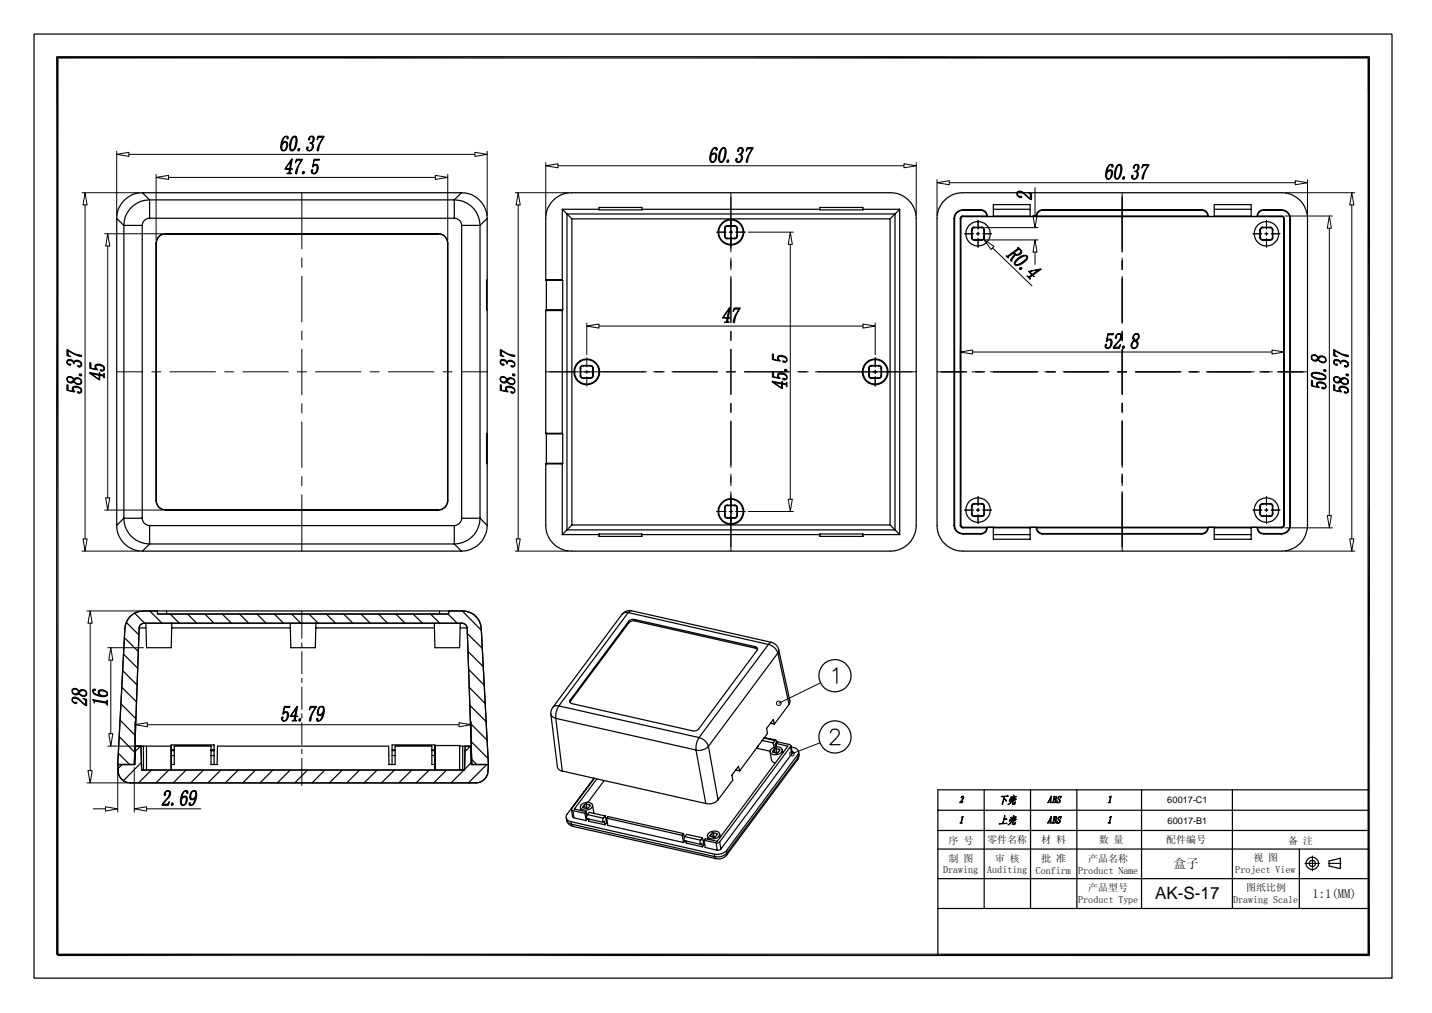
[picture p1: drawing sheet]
<svg xmlns="http://www.w3.org/2000/svg" width="297mm" height="210mm" viewBox="0 0 297 210" stroke-linecap="round" stroke-linejoin="round" font-family="sans-serif">
<defs><g id="words">
<text font-size="3.5" x="239.6" y="186.4">AK-S-17</text>
<g font-size="2.6">
<text x="243.4" y="180">盒子</text>
<text x="272.2" y="186.2">1:1(MM)</text>
</g>
<g font-size="2.1">
<text x="196.7" y="174.9">序 号</text>
<text x="196.7" y="178.6">制 图</text>
<text x="204.8" y="174.8">零件名称</text>
<text x="206.4" y="178.6">审 核</text>
<text x="215.9" y="174.8">材 料</text>
<text x="215.9" y="178.7">批 准</text>
<text x="225.7" y="178.7">产品名称</text>
<text x="227.9" y="174.8">数 量</text>
<text x="241.8" y="174.8">配件编号</text>
<text x="260" y="178.6">视 图</text>
<text x="267.2" y="174.9">备 注</text>
<text x="195.6" y="181.1">Drawing</text>
<text x="204.7" y="181.1">Auditing</text>
<text x="214.8" y="181.2">Confirm</text>
<text x="223.6" y="181.2">Product Name</text>
<text x="225.7" y="184.8">产品型号</text>
<text x="256.2" y="181.1">Project View</text>
<text x="258.5" y="184.7">图纸比例</text>
<text x="223.6" y="187.2">Product Type</text>
<text x="255.7" y="187.2">Drawing Scale</text>
</g>
<g font-size="1.9">
<text x="242.1" y="166.5">60017-C1</text>
<text x="242.1" y="170.8">60017-B1</text>
</g>
</g></defs>
<g fill="#000" stroke="#000" stroke-width=".21">
<path d="M58.8 29.5h.3l-.3 .1-.2 .3-.1-.1z" fill-rule="evenodd"/>
<path d="M58.8 29.5a.59 .59 0 0 1 .7 0 .59 .59 0 0 1 .1 .8 .87 .87 0 0 1-1.1 .9h.3a1.1 1.1 0 0 0 .3-1.7z" fill-rule="evenodd"/>
<path d="M58.8 28.5l.6-.3 .3 .1h-.3a1.55 1.55 0 0 0-.9 1.7 .85 .85 0 0 0 .3 1.2h-.3l-.3-.6 .2-1.2z" fill-rule="evenodd"/>
<path d="M59.4 28.3l.3 .1 .1 .3h-.3l.1-.3z" fill-rule="evenodd"/>
<path d="M60.5 33h.1l-1.4 2h1.5l-.4 .1-.2 .6 .3 .3h-.9v-.1l.4-.1 .1-.7-.9-.1z" fill-rule="evenodd"/>
<path d="M60.6 33l-.3 2h-1.1h.9l.2-1.6z" fill-rule="evenodd"/>
<path d="M60.6 28.5l.5-.3 .3 .1-.6 .2-.4 1.3a1.35 1.35 0 0 0 .2 1.3h.3a.56 .56 0 0 1-.7 .1 .56 .56 0 0 1-.1-.7v-.9z" fill-rule="evenodd"/>
<path d="M61.1 28.4h.4l.1 1-.5 1.6-.5 .1a2.06 2.06 0 0 0 .8-1.8v-.7z" fill-rule="evenodd"/>
<path d="M62.5 33.2h.1l-.8 1.5-.3 1.3a.36 .36 0 0 1-.2-.2 .36 .36 0 0 1 .1-.4z" fill-rule="evenodd"/>
<path d="M61.5 33l1.2 .1-1.1 .2-.4 .4z" fill-rule="evenodd"/>
<path d="M63.7 30.6l.1-.2 .1 .1v.3a.24 .24 0 0 0 0 .3 .24 .24 0 0 0 .2 .1h.4a.54 .54 0 0 1-.7 0 .54 .54 0 0 1-.1-.6z" fill-rule="evenodd"/>
<path d="M64.3 28.3h.3a.36 .36 0 0 0-.3 .6l-.1 .1a.17 .17 0 0 1-.2 0 .17 .17 0 0 1 0-.3z" fill-rule="evenodd"/>
<path d="M64.4 28.3a.65 .65 0 0 1 .8 .3 .65 .65 0 0 1-.3 .9l-.3 .1a.92 .92 0 0 1-.1 1.6h-.4a.89 .89 0 0 0 .5-1.4l-.3-.1v-.1a.74 .74 0 0 0 .6-.5 .74 .74 0 0 0-.2-.8z" fill-rule="evenodd"/>
<path d="M64.6 35.3l.1-.1a.31 .31 0 0 1 .2 .2 .31 .31 0 0 1-.2 .3l.4 .2-.5-.1z" fill-rule="evenodd"/>
<path d="M65.1 34.2h.3l-.4 .3-.1-.1z" fill-rule="evenodd"/>
<path d="M65.1 34.2a.58 .58 0 0 1 .8 0 .58 .58 0 0 1 .1 .8 .88 .88 0 0 1-1.2 .9h.3a1.14 1.14 0 0 0 .4-1.7z" fill-rule="evenodd"/>
<path d="M65.1 33h1.2l-.1 .2h-1l-.2 1.3-.2 .1z" fill-rule="evenodd"/>
<path d="M66.9 28.6l.2-.2-.7 1.3-.3 1.2a.25 .25 0 0 1 0 .3 .25 .25 0 0 1-.3 0l.2-1z" fill-rule="evenodd"/>
<path d="M65.9 28.2h1.3v.2l-1 .1-.4 .5z" fill-rule="evenodd"/>
<path d="M147.6 32l.5-.1-.3 .1-.2 .3z" fill-rule="evenodd"/>
<path d="M147.7 31.9a.59 .59 0 0 1 .8-.1 .59 .59 0 0 1 .1 .8 .87 .87 0 0 1-1.2 1h.4a1.17 1.17 0 0 0 .5-1.6z" fill-rule="evenodd"/>
<path d="M147.7 31l.4-.4h.3l.3 .1h-.5l-.3 .2-.4 1.1 .1 .3a.9 .9 0 0 0 .2 1.3h-.4l-.2-.6 .2-1.3z" fill-rule="evenodd"/>
<path d="M148.4 30.7h.3l.1 .4h-.3v-.4z" fill-rule="evenodd"/>
<path d="M149.6 30.9l.5-.3 .3 .1-.6 .2-.5 1.4a1.09 1.09 0 0 0 .3 1.2l.3 .1a.53 .53 0 0 1-.7-.1 .53 .53 0 0 1-.2-.6l.1-1.1z" fill-rule="evenodd"/>
<path d="M150.1 30.7h.3l.1 .2 .1 1.1-.4 1.2-.2 .3h-.4a2.06 2.06 0 0 0 .8-1.8v-.7z" fill-rule="evenodd"/>
<path d="M152.6 32.9l.2-.1 .1 .1v.3a.23 .23 0 0 0-.1 .3 .23 .23 0 0 0 .3 .1h.4a.54 .54 0 0 1-.7 0 .54 .54 0 0 1-.2-.7z" fill-rule="evenodd"/>
<path d="M153.2 30.8l.3-.1a.44 .44 0 0 0-.3 .6v.1a.17 .17 0 0 1-.2-.1 .17 .17 0 0 1 0-.2z" fill-rule="evenodd"/>
<path d="M153.4 30.6a.65 .65 0 0 1 .8 .4 .65 .65 0 0 1-.3 .8l-.3 .2a.92 .92 0 0 1-.1 1.6h-.4a.82 .82 0 0 0 .6-.7 .82 .82 0 0 0-.3-.8l-.2-.1a.69 .69 0 0 0 .7-.6 .69 .69 0 0 0-.3-.7z" fill-rule="evenodd"/>
<path d="M155.9 30.9l.2-.1-.7 1.3-.3 1.2a.25 .25 0 0 1 0 .3 .25 .25 0 0 1-.3 0l.3-1.3z" fill-rule="evenodd"/>
<path d="M154.9 30.6h1.3v.1l-1 .2-.4 .5z" fill-rule="evenodd"/>
<path d="M213.2 39.9l.7 .2v1.3h-.2l-.1-1.2z" fill-rule="evenodd"/>
<path d="M229.7 35.6l.1-.2h.4l-.5 .3z" fill-rule="evenodd"/>
<path d="M229.9 35.3a.58 .58 0 0 1 .7 .1 .58 .58 0 0 1 .1 .7 .92 .92 0 0 1-1.2 1l.4-.1a1.15 1.15 0 0 0 .4-1.6h-.5z" fill-rule="evenodd"/>
<path d="M229.9 34.3l.4-.2 .5 .1h-.3a1.55 1.55 0 0 0-.9 1.6 .88 .88 0 0 0 .3 1.2l-.4 .1-.2-.7 .1-1.2z" fill-rule="evenodd"/>
<path d="M230.5 34.2h.3a.24 .24 0 0 1 .1 .3 .24 .24 0 0 1-.3 .1v-.4z" fill-rule="evenodd"/>
<path d="M231.7 34.3l.3-.2 .5 .1h-.4l-.2 .2-.5 1.3a1.22 1.22 0 0 0 .3 1.3h.3a.64 .64 0 0 1-.8-.1 .64 .64 0 0 1-.1-.8l.2-1.2z" fill-rule="evenodd"/>
<path d="M232.1 34.2l.5 .1 .1 1.3-.5 1.2-.2 .2h-.3l.4-.5 .3-1.2a.99 .99 0 0 0-.3-1.1z" fill-rule="evenodd"/>
<path d="M233 36.7a.23 .23 0 0 1 .3 .1 .23 .23 0 0 1-.2 .3 .23 .23 0 0 1-.3-.2z" fill-rule="evenodd"/>
<path d="M234.8 36.3l.2 .1-.1 .3a.21 .21 0 0 0 0 .3 .21 .21 0 0 0 .3 0h.4a.54 .54 0 0 1-.7 .1 .54 .54 0 0 1-.1-.8z" fill-rule="evenodd"/>
<path d="M235.4 34.2h.3l-.4 .2v.5a.3 .3 0 0 1-.3-.3 .3 .3 0 0 1 .2-.3z" fill-rule="evenodd"/>
<path d="M235.5 34.2a.64 .64 0 0 1 .8 .3 .64 .64 0 0 1-.3 .8l-.3 .2a.9 .9 0 0 1-.1 1.5h-.4a.89 .89 0 0 0 .4-1.4h-.3a.78 .78 0 0 0 .7-.6 .78 .78 0 0 0-.3-.8z" fill-rule="evenodd"/>
<path d="M238.1 34.3h.1l-.8 1.5-.3 1.3a.34 .34 0 0 1-.3-.3 .34 .34 0 0 1 .2-.3z" fill-rule="evenodd"/>
<path d="M237 34.1h1.3v.1l-1.1 .2-.4 .4z" fill-rule="evenodd"/>
<path d="M210.4 52.7l.2 .1-.8 1.1 .1 .2-.1 .1-.3-.3z" fill-rule="evenodd"/>
<path d="M211 39.8a1.56 1.56 0 0 1 2 .8l.7 .8-1.2-1.1a.99 .99 0 0 0-1.5-.2v.4z" fill-rule="evenodd"/>
<path d="M211 40.2a.62 .62 0 0 0 .9 .5 .25 .25 0 0 1-.2 .3 .25 .25 0 0 1-.3-.1l-.4-.3z" fill-rule="evenodd"/>
<path d="M208.7 53l.3 .1 2.1-1.5v-.2l.5 .4-.3-.1-1 .7 .5 .5-.6-.5-1 .8-.1 .3-.4-.4z" fill-rule="evenodd"/>
<path d="M211.1 51.3h.1l.5 .5a.7 .7 0 0 1 0 .9 .7 .7 0 0 1-.8 .2l-.6-.5 .2 .2a.69 .69 0 0 0 .9 0 .69 .69 0 0 0 .2-.8z" fill-rule="evenodd"/>
<path d="M211 53.6l.7-.4a1.02 1.02 0 0 1 1.4 0l-.2-.1a2.59 2.59 0 0 0-2.3 1.7l.3 .2a.57 .57 0 0 1-.6-.5 .57 .57 0 0 1 .4-.6z" fill-rule="evenodd"/>
<path d="M210.6 54.8h.7l1-.7a.93 .93 0 0 0 .6-1l.2 .2v.3l-.8 .9-1.2 .5z" fill-rule="evenodd"/>
<path d="M213.3 56.3l2.5-.6 .1 .1-2.4 .5 1 1-.3-.2-.6 .5v.3l-.6-.7 .4 .2 .6-.5z" fill-rule="evenodd"/>
<path d="M213.5 56.3l.6 .6 1.3-1 .5-.1-1.7 1.3z" fill-rule="evenodd"/>
<path d="M13.9 79.7l.2 .1v1.1l1.3 .2 .1 .2-1.6-.4z" fill-rule="evenodd"/>
<path d="M13.9 78.4l.1-.1v.3a.66 .66 0 0 0 .7 .6 .66 .66 0 0 0 .6-.7v.1a.89 .89 0 0 1 1.2-.2 .89 .89 0 0 1 .3 1.1v-.4a.74 .74 0 0 0-.6-.6 .74 .74 0 0 0-.8 .5v.2l-.1-.1a.84 .84 0 0 1-1 .2 .84 .84 0 0 1-.4-.9z" fill-rule="evenodd"/>
<path d="M14 74.7a.85 .85 0 0 1 1.3 .4 .89 .89 0 0 1 1.5 .1v.4a.82 .82 0 0 0-.7-.7 .82 .82 0 0 0-.8 .5 .72 .72 0 0 0-.6-.6 .72 .72 0 0 0-.7 .3l-.1 .2z" fill-rule="evenodd"/>
<path d="M13.9 72.5l.2 .1 .1 1 .4 .3-.7-.2z" fill-rule="evenodd"/>
<path d="M14 75.1a.44 .44 0 0 0 .6 .4l.1 .1-.1 .1-.5-.1-.2-.3z" fill-rule="evenodd"/>
<path d="M14 78.2a.77 .77 0 0 1 1.2 .5 .69 .69 0 0 0-.6-.5 .69 .69 0 0 0-.6 .4z" fill-rule="evenodd"/>
<path d="M14.1 72.6l1.6 .8 1.2 .3a.17 .17 0 0 1 0 .2 .17 .17 0 0 1-.2 0l-1.3-.5-1.3-.7z" fill-rule="evenodd"/>
<path d="M15.4 79a.83 .83 0 0 0 1.4 .2v.3a.88 .88 0 0 1-1.4-.5z" fill-rule="evenodd"/>
<path d="M16.1 75.8h.2a.27 .27 0 0 0 .4 .1 .27 .27 0 0 0 .1-.3v-.4a.51 .51 0 0 1 0 .7 .51 .51 0 0 1-.7 0z" fill-rule="evenodd"/>
<path d="M18.6 77.2l2 1.4v-1.4l.1 .4 .6 .1 .3-.3v1l-.2-.4-.7-.2-.1 1-2-1.4z" fill-rule="evenodd"/>
<path d="M18.6 77.2l2 .4v1v-.8l-1.6-.3z" fill-rule="evenodd"/>
<path d="M18.6 75.2l.3 .1v1l1.2 .2 .1 .2-1.6-.3z" fill-rule="evenodd"/>
<path d="M19.7 75.7a1.22 1.22 0 0 1 2 .8l-.1 .2-.1-.3a1.11 1.11 0 0 0-1.7-.4v.4z" fill-rule="evenodd"/>
<path d="M19.8 76l.3 .6-.3-.2z" fill-rule="evenodd"/>
<path d="M20.8 76.7h.6l.1-.3 .1 .3-.6 .3-.2-.1z" fill-rule="evenodd"/>
<path d="M103.8 78.3v.3a.64 .64 0 0 0 .7 .6 .64 .64 0 0 0 .6-.7v.1a.92 .92 0 0 1 1.2-.2 .92 .92 0 0 1 .4 1.1v-.4a.76 .76 0 0 0-.7-.6 .76 .76 0 0 0-.8 .5v.2l-.1-.1a.81 .81 0 0 1-1 .2 .81 .81 0 0 1-.3-1z" fill-rule="evenodd"/>
<path d="M103.8 74.7a.88 .88 0 0 1 1.3 .4 .89 .89 0 0 1 1.6 .1v.4a.88 .88 0 0 0-1.5-.4v.2h-.1a.71 .71 0 0 0-.5-.6 .71 .71 0 0 0-.8 .2v.3l-.1-.4z" fill-rule="evenodd"/>
<path d="M103.8 79.7l.2 .1v1.1l1.2 .2 .2 .2-1.6-.4z" fill-rule="evenodd"/>
<path d="M103.8 72.5l.2 .1v.9l.5 .4-.7-.2z" fill-rule="evenodd"/>
<path d="M103.8 78.2a.81 .81 0 0 1 1.3 .5 .69 .69 0 0 0-.6-.5 .69 .69 0 0 0-.7 .4z" fill-rule="evenodd"/>
<path d="M103.8 75.1a.44 .44 0 0 0 .7 .4l.1 .1a.45 .45 0 0 1-.8-.3z" fill-rule="evenodd"/>
<path d="M104 72.6l1.4 .8 1.4 .3a.28 .28 0 0 1-.2 .3 .28 .28 0 0 1-.3-.1l-1.6-.8-.7-.4z" fill-rule="evenodd"/>
<path d="M105.2 79a.87 .87 0 0 0 1.5 .2v.3a.91 .91 0 0 1-1.5-.5z" fill-rule="evenodd"/>
<path d="M106 75.8h.2a.26 .26 0 0 0 .4 .1 .26 .26 0 0 0 .1-.3v-.4a.52 .52 0 0 1 0 .7 .52 .52 0 0 1-.7 0z" fill-rule="evenodd"/>
<path d="M106.3 77.5a.26 .26 0 0 1 .4 0 .26 .26 0 0 1 .1 .3 .26 .26 0 0 1-.3 .1l-.2-.1z" fill-rule="evenodd"/>
<path d="M151.3 63.8h.1l-1.4 2h1.5l-.1 .1h-.4v.8l.2 .1h-.9l.4-.2 .1-.7h-.9z" fill-rule="evenodd"/>
<path d="M151.4 63.8l-.3 2h-1.1h.8l.3-1.6z" fill-rule="evenodd"/>
<path d="M153.3 64.1l.2-.1-.7 1.1-.5 1.7a.25 .25 0 0 1-.3-.1 .25 .25 0 0 1 .1-.3l.3-.8z" fill-rule="evenodd"/>
<path d="M152.3 63.8h1.2l-.2 .3h-.9l-.4 .5z" fill-rule="evenodd"/>
<path d="M160.1 79l2.1 1.4v-1.4h.1v.4l.6 .1 .3-.3v1h-.1v-.4l-.8-.1-.1 .9-2.1-1.4z" fill-rule="evenodd"/>
<path d="M160.1 79l2.1 .4v1v-.8l-1.6-.3z" fill-rule="evenodd"/>
<path d="M160.2 77l.2 .1v1l1.3 .2 .1 .2-1.6-.4z" fill-rule="evenodd"/>
<path d="M160.2 73.4h.2v1.1l1.3 .2 .1 .2-1.6-.4z" fill-rule="evenodd"/>
<path d="M161.5 77.4l.6-.1a.94 .94 0 0 1 1 1.2v-.3a1.15 1.15 0 0 0-1.6-.4l-.1 .4-.1-.6z" fill-rule="evenodd"/>
<path d="M161.3 73.9a1.21 1.21 0 0 1 1.9 .9l-.1 .1v-.3a1.07 1.07 0 0 0-1.6-.4l-.1 .3z" fill-rule="evenodd"/>
<path d="M161.5 77.8l.1 .6-.2-.2z" fill-rule="evenodd"/>
<path d="M161.5 74.2l.1 .6-.2-.3z" fill-rule="evenodd"/>
<path d="M162.3 78.5h.4a.28 .28 0 0 0 .4 0 .28 .28 0 0 0 0-.3v.3l-.2 .2h-.4z" fill-rule="evenodd"/>
<path d="M162.3 74.8h.3a.29 .29 0 0 0 .4 .1 .29 .29 0 0 0 .1-.3v.3l-.3 .2-.5-.1z" fill-rule="evenodd"/>
<path d="M229.3 71.4a.29 .29 0 0 1 .2 .2 .29 .29 0 0 1-.1 .3l.3 .2-.4-.1z" fill-rule="evenodd"/>
<path d="M229.7 70.4h.4l-.4 .3z" fill-rule="evenodd"/>
<path d="M229.8 70.4a.59 .59 0 0 1 .7 0 .59 .59 0 0 1 .1 .8 .88 .88 0 0 1-1.2 .9h.3a1.11 1.11 0 0 0 .4-1.7z" fill-rule="evenodd"/>
<path d="M229.8 69.2h1.2l-.1 .2h-1.1l-.2 1.4h-.2z" fill-rule="evenodd"/>
<path d="M231.5 69.4l.6-.2-.4 .2-.1 .6-.2 .2-.1-.3z" fill-rule="evenodd"/>
<path d="M231.8 69.2a.62 .62 0 0 1 .8 .2 .62 .62 0 0 1-.1 .8l-1.6 1.8 1-1.2a1.1 1.1 0 0 0 .2-1.6z" fill-rule="evenodd"/>
<path d="M230.9 72l1.1-.1 .4-.4-.2 .7h-1.3z" fill-rule="evenodd"/>
<path d="M234.8 71l.5-.3a.79 .79 0 0 0-.5 .7 .79 .79 0 0 0 .4 .7h-.3a.75 .75 0 0 1-.1-1.1z" fill-rule="evenodd"/>
<path d="M235.2 69.3l.3-.1h.6h-.4a.66 .66 0 0 0-.6 .7 .66 .66 0 0 0 .7 .7h-.1a.88 .88 0 0 1 .2 1.1 .88 .88 0 0 1-1 .4h.3a.72 .72 0 0 0 .6-.7 .72 .72 0 0 0-.7-.7l.1-.1a.83 .83 0 0 1 0-1.3z" fill-rule="evenodd"/>
<path d="M235.7 69.2h.4a.74 .74 0 0 1 .2 .8 .74 .74 0 0 1-.7 .5 .69 .69 0 0 0 .5-.6 .69 .69 0 0 0-.4-.7z" fill-rule="evenodd"/>
<path d="M272.1 77.4v.3l.2 .3 1.5 .5a.99 .99 0 0 0 1.1-.3v-.3a.58 .58 0 0 1 0 .7 .58 .58 0 0 1-.7 .1l-1.3-.2a.91 .91 0 0 1-.9-1z" fill-rule="evenodd"/>
<path d="M272 73.8l.1 .3a.64 .64 0 0 0 .6 .6 .64 .64 0 0 0 .6-.7l.1 .1a.92 .92 0 0 1 1.1-.2 .92 .92 0 0 1 .4 1.1v-.4a.75 .75 0 0 0-.7-.6 .75 .75 0 0 0-.7 .7l-.1-.1a.82 .82 0 0 1-1.1 .2 .82 .82 0 0 1-.3-1z" fill-rule="evenodd"/>
<path d="M272 78.9h.2v1.1l1.3 .2 .1 .2-1.6-.4z" fill-rule="evenodd"/>
<path d="M272.1 73.6a.83 .83 0 0 1 1.2 .6 .82 .82 0 0 0-1.2-.3v.2z" fill-rule="evenodd"/>
<path d="M272.1 77.3l.4-.1 1.5 .1 .7 .4 .2 .2v.3l-.5-.5-1.2-.3a.99 .99 0 0 0-1.1 .3z" fill-rule="evenodd"/>
<path d="M273.2 79.2h.5a1.03 1.03 0 0 1 1.2 1.2v-.4a1.15 1.15 0 0 0-1.6-.4l-.1 .4-.2-.5z" fill-rule="evenodd"/>
<path d="M273.5 74.5a.92 .92 0 0 0 1.4 .3v-.2v.4a.88 .88 0 0 1-1.4-.5z" fill-rule="evenodd"/>
<path d="M276.6 79.7l.3 .1v1.1l1.2 .2 .1 .2-1.6-.4z" fill-rule="evenodd"/>
<path d="M276.6 78.4l.1-.1v.3a.66 .66 0 0 0 .7 .6 .66 .66 0 0 0 .6-.7v.1a.89 .89 0 0 1 1.2-.2 .89 .89 0 0 1 .4 1.1v-.4a.74 .74 0 0 0-.7-.6 .74 .74 0 0 0-.8 .5v.2l-.1-.1a.84 .84 0 0 1-1 .2 .84 .84 0 0 1-.4-.9z" fill-rule="evenodd"/>
<path d="M276.7 74.7a.85 .85 0 0 1 1.3 .4 .89 .89 0 0 1 1.6 .1v.4a.82 .82 0 0 0-.8-.7 .82 .82 0 0 0-.8 .5 .72 .72 0 0 0-.5-.6 .72 .72 0 0 0-.8 .3l-.1 .2z" fill-rule="evenodd"/>
<path d="M276.6 72.5l.2 .1 .1 1 .5 .3-.8-.2z" fill-rule="evenodd"/>
<path d="M276.7 75.1a.44 .44 0 0 0 .6 .4l.1 .1-.1 .1-.4-.1-.3-.3z" fill-rule="evenodd"/>
<path d="M276.7 78.2a.77 .77 0 0 1 1.3 .5 .69 .69 0 0 0-.7-.5 .69 .69 0 0 0-.6 .4z" fill-rule="evenodd"/>
<path d="M276.8 72.6l1.6 .8 1.2 .3a.24 .24 0 0 1-.1 .3 .24 .24 0 0 1-.3-.1l-1.6-.8-.7-.4z" fill-rule="evenodd"/>
<path d="M278.1 79a.83 .83 0 0 0 1.5 .2v.3a.87 .87 0 0 1-1.5-.5z" fill-rule="evenodd"/>
<path d="M278.9 75.8h.2a.27 .27 0 0 0 .3 .1 .27 .27 0 0 0 .2-.3v-.4a.51 .51 0 0 1 0 .7 .51 .51 0 0 1-.8 0z" fill-rule="evenodd"/>
<path d="M15 80.3a1.17 1.17 0 0 1 1.2-.1 1.17 1.17 0 0 1 .7 1l-.1 .1v-.3a1.15 1.15 0 0 0-1.7-.4v.3z" fill-rule="evenodd"/>
<path d="M15.1 80.6l.3 .5h-.1l-.2-.2z" fill-rule="evenodd"/>
<path d="M16.1 81.2h.2a.29 .29 0 0 0 .4 .1 .29 .29 0 0 0 .1-.3v.3l-.3 .2-.4-.1z" fill-rule="evenodd"/>
<path d="M104.9 80.3a1.2 1.2 0 0 1 1.9 .8l-.1 .2v-.3a1.12 1.12 0 0 0-1.7-.4l-.1 .3z" fill-rule="evenodd"/>
<path d="M105 80.6l.2 .5-.3-.2z" fill-rule="evenodd"/>
<path d="M105.9 81.2l.6 .2 .2-.4v.3l-.3 .2-.4-.1z" fill-rule="evenodd"/>
<path d="M273.2 79.7l.2 .5-.2-.2z" fill-rule="evenodd"/>
<path d="M274.2 80.3l.6 .1 .1-.4v.5l-.4 .1a.23 .23 0 0 1-.3 0 .23 .23 0 0 1 0-.3z" fill-rule="evenodd"/>
<path d="M277.7 80.3a1.17 1.17 0 0 1 1.3-.1 1.17 1.17 0 0 1 .6 1v.1v-.3a1.15 1.15 0 0 0-1.7-.4l-.1 .3z" fill-rule="evenodd"/>
<path d="M277.9 80.6l.2 .5h-.1l-.2-.2z" fill-rule="evenodd"/>
<path d="M278.8 81.2h.3a.29 .29 0 0 0 .3 .1 .29 .29 0 0 0 .2-.3v.3l-.3 .2-.5-.1z" fill-rule="evenodd"/>
<path d="M15.1 144.6a1.59 1.59 0 0 1 1.8 .8l.8 .7v.2l-1.2-1.1a.99 .99 0 0 0-1.5-.2v.4l-.1-.6z" fill-rule="evenodd"/>
<path d="M15 143v.2a.66 .66 0 0 0 .7 .6 .66 .66 0 0 0 .6-.6h.1a.9 .9 0 0 1 1.1-.1 .9 .9 0 0 1 .4 1v-.3a.75 .75 0 0 0-.8-.6 .75 .75 0 0 0-.7 .7v-.1a.82 .82 0 0 1-1.1 .1 .82 .82 0 0 1-.3-.9z" fill-rule="evenodd"/>
<path d="M15 145.1l.2 .4 .3 .1a.21 .21 0 0 1 .3-.1 .21 .21 0 0 1 .1 .3l-.6-.1-.3-.3z" fill-rule="evenodd"/>
<path d="M15.1 142.8a.79 .79 0 0 1 1.2 .5 .75 .75 0 0 0-1.3-.1z" fill-rule="evenodd"/>
<path d="M16.4 143.7l.1 .1a.79 .79 0 0 0 1.4 0v.3a.88 .88 0 0 1-1.5-.4z" fill-rule="evenodd"/>
<path d="M17.2 144.8l.8 .2v1.3h-.3v-1.2z" fill-rule="evenodd"/>
<path d="M19.2 145l2.8 .5 .3-.3v1l-.3-.5-2.2-.3h-.2v.3z" fill-rule="evenodd"/>
<path d="M19.3 143v.2a1.43 1.43 0 0 0 1.6 .9 1.01 1.01 0 0 0 1.3-.3v.4a2.64 2.64 0 0 1-2.8-.4l-.2-.5z" fill-rule="evenodd"/>
<path d="M19.3 143a.25 .25 0 0 1 .3-.2 .25 .25 0 0 1 .2 .3h-.4l-.1 .1z" fill-rule="evenodd"/>
<path d="M20.4 143.2a1.23 1.23 0 0 1 1.9 .8l-.1 .2v-.4a1.2 1.2 0 0 0-1.7-.3v.4l-.1-.3z" fill-rule="evenodd"/>
<path d="M20.5 143.5l.3 .6-.3-.2z" fill-rule="evenodd"/>
<path d="M58.5 148.7v-.1a.31 .31 0 0 1 .2 .3 .31 .31 0 0 1-.1 .3l.1 .1 .3 .1-.5-.1z" fill-rule="evenodd"/>
<path d="M58.9 147.7h.4l-.5 .2z" fill-rule="evenodd"/>
<path d="M59 147.7a.62 .62 0 0 1 .8 0 .62 .62 0 0 1 0 .8 .85 .85 0 0 1-1.2 .9h.4a1.34 1.34 0 0 0 .5-1.7z" fill-rule="evenodd"/>
<path d="M59 146.4h1.1v.3h-1.1l-.2 1.4-.2-.1z" fill-rule="evenodd"/>
<path d="M61.6 146.4h.1l-1.4 2.1h1.5h-.5l-.1 .8h.3v.2h-.9l.4-.2 .1-.8h-1z" fill-rule="evenodd"/>
<path d="M61.7 146.4l-.3 2.1h-1.1h.8l.3-1.7z" fill-rule="evenodd"/>
<path d="M65.3 146.8l.3-.2-1 1.8-.1 .7a.23 .23 0 0 1 0 .3 .23 .23 0 0 1-.3 0l.2-1z" fill-rule="evenodd"/>
<path d="M64.3 146.4h1.3v.2l-1 .1-.5 .5z" fill-rule="evenodd"/>
<path d="M65.7 149h.2v.3l.2 .1-.4-.1z" fill-rule="evenodd"/>
<path d="M66.1 146.7l.4-.3 .5 .1h-.3a1.01 1.01 0 0 0-.4 1.7h-.4a1.52 1.52 0 0 1 .2-1.5z" fill-rule="evenodd"/>
<path d="M65.9 148.2l.6-.1 .5-.3a.69 .69 0 0 1-1.1 .4z" fill-rule="evenodd"/>
<path d="M66.7 146.5h.3l.3 .5-.1 .9-.2 .6a1.01 1.01 0 0 1-1.2 .9h.3a1.78 1.78 0 0 0 .8-1.7h.1a.79 .79 0 0 0-.3-1.2z" fill-rule="evenodd"/>
<path d="M34.4 164.1l.4-.1-.4 .2-.1 .3a.2 .2 0 0 1 .1 .3 .2 .2 0 0 1-.3 0v-.4z" fill-rule="evenodd"/>
<path d="M34.5 164a.66 .66 0 0 1 .9 .2 .66 .66 0 0 1-.2 .9l-1.4 1.6h-.2l1.1-1.3a.99 .99 0 0 0 .2-1.4z" fill-rule="evenodd"/>
<path d="M33.6 166.7h1.2l.3-.5-.2 .8h-1.3z" fill-rule="evenodd"/>
<path d="M35.6 166.5h.3a.26 .26 0 0 1 0 .4 .26 .26 0 0 1-.3 0z" fill-rule="evenodd"/>
<path d="M37.9 165.2h.4l-.5 .4-.1-.1z" fill-rule="evenodd"/>
<path d="M37.9 165.2a.59 .59 0 0 1 .8 0 .59 .59 0 0 1 .1 .7 .87 .87 0 0 1-1.2 1h.4a1.06 1.06 0 0 0 .3-1.7z" fill-rule="evenodd"/>
<path d="M38.2 164h.7h-.3a1.46 1.46 0 0 0-.8 1.6 .89 .89 0 0 0 .2 1.3l-.5-.2-.1-.6 .3-1.5z" fill-rule="evenodd"/>
<path d="M38.6 164h.3v.5l-.2-.1v-.4z" fill-rule="evenodd"/>
<path d="M39.2 166.4h.2l.2 .5-.4-.1z" fill-rule="evenodd"/>
<path d="M39.8 164l.3-.1 .4 .1h-.3a1.03 1.03 0 0 0-.3 1.6h-.5v-.1a1.71 1.71 0 0 1 .4-1.5z" fill-rule="evenodd"/>
<path d="M39.4 165.6h.6l.5-.3a.67 .67 0 0 1-1.1 .3z" fill-rule="evenodd"/>
<path d="M40.2 164h.3a2.5 2.5 0 0 1-.4 2.7l-.3 .3-.5-.1h.3a1.7 1.7 0 0 0 .9-1.7v-.1a.76 .76 0 0 0-.3-1.1z" fill-rule="evenodd"/>
<path d="M199.4 169.5h.1z" fill-rule="evenodd"/>
<path d="M199.1 166.3l.6-.1-.1 .2z" fill-rule="evenodd"/>
<path d="M199.4 165.2l.4-.1-.3 .1-.2 .2z" fill-rule="evenodd"/>
<path d="M199.4 169.4l.4-.2-.4 1.3 .2 .1h-.5l.2-.1 .3-.9z" fill-rule="evenodd"/>
<path d="M199.6 165.1h.2v.4l-.7 .8 .6-.7z" fill-rule="evenodd"/>
<path d="M208.3 165.1l.1 .2-.6 1.5z" fill-rule="evenodd"/>
<path d="M208.3 165.6l.4 .3v.2z" fill-rule="evenodd"/>
<path d="M208.4 169l-.1 .8h.5l-.6 .1-.3 .8z" fill-rule="evenodd"/>
<path d="M208.3 169.8h.5z" fill-rule="evenodd"/>
<path d="M207.2 170.8l1.7-.1z" fill-rule="evenodd"/>
<path d="M207.6 165.1l1.6-.1z" fill-rule="evenodd"/>
<path d="M209.5 165.6v.2z" fill-rule="evenodd"/>
<path d="M209.5 169.8v.2z" fill-rule="evenodd"/>
<path d="M209.8 166h.3l-.3 .1-.2 .3-.5 .4 .4-.4z" fill-rule="evenodd"/>
<path d="M209.8 170.2h.3l-.3 .1-.3 .4-.4 .3 .4-.4z" fill-rule="evenodd"/>
<path d="M209.8 165.9l.4 .1-.1 .4v.3h-.1l.1-.7h-.3z" fill-rule="evenodd"/>
<path d="M209.8 170.1l.4 .1-.1 .5v.1l-.1 .1 .1-.7h-.3z" fill-rule="evenodd"/>
<path d="M209.8 166l.5-.1z" fill-rule="evenodd"/>
<path d="M209.8 165.5h.3v-.2l.1 .2h.4z" fill-rule="evenodd"/>
<path d="M209.8 170.2h.5z" fill-rule="evenodd"/>
<path d="M209.8 169.7h.3v-.2l.1 .2h.4z" fill-rule="evenodd"/>
<path d="M210.2 164.8l.1 .2v.2z" fill-rule="evenodd"/>
<path d="M210.2 169l.1 .2v.2z" fill-rule="evenodd"/>
<path d="M210.2 165.5h.4z" fill-rule="evenodd"/>
<path d="M210.2 169.7h.4z" fill-rule="evenodd"/>
<path d="M210 166.7l.4-.1 .2-.4-.1 .5z" fill-rule="evenodd"/>
<path d="M210 170.9l.4-.1 .2-.4-.1 .5z" fill-rule="evenodd"/>
<path d="M209.4 165.8l1.4-.2-1.3 .2-.2 .4z" fill-rule="evenodd"/>
<path d="M209.5 170l1.2-.3 .1 .2-1.3 .1-.2 .3z" fill-rule="evenodd"/>
<path d="M210.6 165.7h.1l-.3 .2z" fill-rule="evenodd"/>
<path d="M209.6 165.3l1.2-.2z" fill-rule="evenodd"/>
<path d="M210.6 169.9h.1l-.3 .3z" fill-rule="evenodd"/>
<path d="M209.6 169.5l1.2-.1z" fill-rule="evenodd"/>
<path d="M218.1 169.2l-.5 .9 .2 .1h-.2l-.1 .4h-.3z" fill-rule="evenodd"/>
<path d="M218.1 169.2v1.4h-.4l.1-.4-.2-.1h.2z" fill-rule="evenodd"/>
<path d="M218.1 165.1l-.5 .8 .2 .1h-.2l-.1 .4h-.3z" fill-rule="evenodd"/>
<path d="M218.1 165.1v1.3h-.4l.1-.4-.2-.1h.2z" fill-rule="evenodd"/>
<path d="M218.5 169.3l.6 .1h-.4l-.1 .5 .3 .1h-.3l-.1 .6h-.2l.3-1.2z" fill-rule="evenodd"/>
<path d="M218.5 165.1h.6l-.4 .1-.1 .4 .3 .2h-.3l-.1 .6h-.2l.3-1.2z" fill-rule="evenodd"/>
<path d="M218.7 170l.4 .1-.1 .4-.8 .1h.4a.32 .32 0 0 0 .3-.3 .32 .32 0 0 0-.2-.3z" fill-rule="evenodd"/>
<path d="M218.7 165.8h.2a.45 .45 0 0 1 0 .6 .45 .45 0 0 1-.6 0h-.1h.3a.4 .4 0 0 0 .4-.6z" fill-rule="evenodd"/>
<path d="M218.9 169.4h.3v.2l-.1 .3h-.4l.3-.2 .1-.2z" fill-rule="evenodd"/>
<path d="M218.9 165.1h.2l.1 .3-.2 .3h-.3a.3 .3 0 0 0 .3-.2 .3 .3 0 0 0-.1-.4z" fill-rule="evenodd"/>
<path d="M219.3 170.2l.1 .4-.2 .1z" fill-rule="evenodd"/>
<path d="M219.3 166l.1 .4h-.2z" fill-rule="evenodd"/>
<path d="M219.5 169.4l.2-.1 .3 .1h-.2a.3 .3 0 0 0-.3 .3 .3 .3 0 0 0 .3 .3 .43 .43 0 0 1 0 .5 .43 .43 0 0 1-.6 .1h.2a.39 .39 0 0 0 .3-.4 .39 .39 0 0 0-.3-.4z" fill-rule="evenodd"/>
<path d="M219.5 165.2l.2-.1h.3h-.2a.32 .32 0 0 0-.3 .4 .32 .32 0 0 0 .3 .3v.5l-.2 .1h-.4h.2a.36 .36 0 0 0 .4-.4 .36 .36 0 0 0-.4-.4z" fill-rule="evenodd"/>
<path d="M219.8 169.4h.2z" fill-rule="evenodd"/>
<path d="M219.8 165.1h.2z" fill-rule="evenodd"/>
<path d="M219.9 169.4l.2-.2-.1 .5z" fill-rule="evenodd"/>
<path d="M219.9 165.1h.2l-.1 .4z" fill-rule="evenodd"/>
<path d="M230.1 165.2l.2 .1z" fill-rule="evenodd"/>
<path d="M230.1 169.5h.2z" fill-rule="evenodd"/>
<path d="M230.1 165.2l.4-.1-.3 1.2 .1 .1h-.5l.3-.1 .2-1z" fill-rule="evenodd"/>
<path d="M230.1 169.5l.4-.3-.3 1.3 .1 .1h-.5l.3-.1 .2-1z" fill-rule="evenodd"/>
<circle cx="62" cy="31.1" r=".26"/>
<circle cx="62.9" cy="35.8" r=".24"/>
<circle cx="150.9" cy="33.4" r=".25"/>
<circle cx="211.7" cy="55.7" r=".25"/>
<circle cx="16.7" cy="77.7" r=".26"/>
<circle cx="163" cy="76.8" r=".24"/>
<circle cx="233" cy="72" r=".26"/>
<circle cx="274.8" cy="76.8" r=".24"/>
<circle cx="279.4" cy="77.7" r=".26"/>
<circle cx="62.2" cy="149.3" r=".24"/>
</g>
<g fill="none" stroke="#000" stroke-width=".25">
<path d="M7.1 7.1h281.6v195.7h-281.6zM29.5 40a5.3 5.3 0 0 0-5.3 5.3M29.5 40h66.2M29.5 40l1.5 1.4M95.7 40a5.3 5.3 0 0 1 5.3 5.3M95.7 40l-1.5 1.4M24.2 45.3v63.6M24.2 45.3l1.5 1.4M25.7 46.7v60.7M25.7 46.7h3.8M29.5 46.7v60.7M31 41.4a5.3 5.3 0 0 0-5.3 5.3"/>
<path d="M31 45.2a1.55 1.55 0 0 0-1.5 1.5M31 45.2h63.2M31 41.4v3.8M31 41.4h63.2M32.4 50.4v53.4M32.4 50.4h.1M34.3 48.5a1.95 1.95 0 0 0-1.9 1.9M34.3 48.5h.1M34.3 48.5h56.6M34.3 48.5a1.88 1.88 0 0 0-1.9 1.9M90.9 48.5a1.95 1.95 0 0 1 2 1.9M90.9 48.5a1.88 1.88 0 0 1 1.9 1.9"/>
<path d="M90.9 48.5h.1M92.8 50.4v53.4M92.9 50.4h-.1M92.9 50.4v53.4M94.2 41.4a5.3 5.3 0 0 1 5.4 5.3M94.2 45.2a1.55 1.55 0 0 1 1.6 1.5M94.2 41.4v3.8M95.8 46.7h3.8M95.8 46.7v60.7M99.6 46.7v60.7M101 58l-.1 .1v6.1l.1 .2M101 45.3l-1.4 1.4"/>
<path d="M101 45.3v63.6M113.2 58v-12.7a5.3 5.3 0 0 1 5.3-5.3h66.2a5.3 5.3 0 0 1 5.3 5.3v63.6a5.3 5.3 0 0 1-5.3 5.4h-66.2a5.3 5.3 0 0 1-5.3-5.4v-12.7M113.2 58l.1 .1M113.2 58h3.4M113.3 58.1v6.1M113.3 58.1h3.4M116.6 43.4h7.6M116.6 43.4v14.6M116.6 58l.1 .1M116.6 43.4l2 2M116.7 58.1v6.1M117.6 44.4h68v65.4h-68z"/>
<path d="M118.6 45.4h66v63.4M118.6 45.4v63.4M124.2 43h8.9v.5h-8.9zM133.1 43.4h36.9M150.3 49l.1 .3 .4 .2M150.3 47.3v1.7M150.3 47.3l.1 .1M150.4 48.9l.2 .4 .3 .1M150.4 48.9l-.1 .1M150.4 47.4v1.5M150.8 46.8a.45 .45 0 0 0-.5 .5M150.8 46.8l.1 .1"/>
<path d="M150.8 49.5h1.6M150.8 46.8h1.6M150.9 46.9a.45 .45 0 0 0-.5 .5M150.9 49.4l-.1 .1M150.9 49.4h1.4M150.9 46.9h1.4M152.3 46.9l.5 .2 .1 .3M152.3 49.4l.1 .1M152.4 46.8l.4 .1 .1 .4M152.4 46.8l-.1 .1M152.9 48.9l-.1 .2-.5 .3M152.9 47.4v1.5"/>
<path d="M152.9 48.9v.1M152.9 49v.3l-.5 .2M152.9 47.3v.1M152.9 47.3v1.7M170 43h9v.5h-9zM179 43.4h7.6M186.6 43.4l-2 2M186.6 43.4v67.4M195.9 41.5a4.9 4.9 0 0 1 3.8-1.5h66.1a5.3 5.3 0 0 1 5.4 5.3v63.6a5.3 5.3 0 0 1-5.4 5.4h-66.1a5.3 5.3 0 0 1-5.4-5.4v-63.6a5.1 5.1 0 0 1 1.6-3.8zM197.9 45.3v63.6M197.9 45.3h.1M198 45.3v63.6"/>
<path d="M199.2 45.3v63.6M199.2 45.3h.1M199.3 45.3v63.6M199.7 43.5a1.82 1.82 0 0 0-1.8 1.8M199.7 43.6a1.69 1.69 0 0 0-1.7 1.7M199.7 44.8h-.3l-.2 .5M199.7 44.9l-.3 .1-.1 .3M199.7 43.5v.1M199.7 44.8v.1M199.7 44.9h66.1M199.7 44.8h5M199.7 43.6h3.7"/>
<path d="M199.7 43.5h3.8M201.5 49.3l.2 .3 .3 .2M201.5 47.6v1.7M201.5 47.6l.1 .1M201.6 49.2l.1 .3 .4 .2M201.6 49.2l-.1 .1M201.6 47.7v1.5M202 47.1l-.3 .1-.2 .4M202 47.1l.1 .1M202 49.8h1.7M202 47.1h1.7M202.1 47.2l-.4 .2-.1 .3"/>
<path d="M202.1 49.7l-.1 .1M202.1 49.7h1.5M202.1 47.2h1.5M203.4 43.6a1.23 1.23 0 0 1 1.3 1.2M203.5 43.5a1.23 1.23 0 0 1 1.3 1.3M203.5 43.5l-.1 .1M203.6 47.2l.3 .1 .2 .4M203.6 49.7l.1 .1M203.7 47.1l.3 .1 .2 .4M203.7 47.1l-.1 .1M204.1 49.2a.45 .45 0 0 1-.5 .5M204.1 47.7v1.5"/>
<path d="M204.1 49.2l.1 .1M204.2 49.3a.45 .45 0 0 1-.5 .5M204.2 47.6l-.1 .1M204.2 47.6v1.7M204.7 44.8l.1 .1M204.8 44.8h-.1M204.8 44.8v.1M204.8 44.9h1.2v-2.5h7.6v2.5h1.3M206 44.8h7.6M206 43.4h7.6M214.9 44.8v.1M214.9 44.8h.1"/>
<path d="M215 44.8l-.1 .1M215 44.8h35.5M216.2 43.5a1.23 1.23 0 0 0-1.3 1.3M216.2 43.5l.1 .1M216.2 43.5h33.1M216.3 43.6a1.31 1.31 0 0 0-1.3 1.2M216.3 43.6h32.9M249.2 43.6a1.23 1.23 0 0 1 1.3 1.2M249.3 43.5a1.23 1.23 0 0 1 1.3 1.3M249.3 43.5l-.1 .1M250.5 44.8l.1 .1M250.6 44.8h-.1"/>
<path d="M250.6 44.8v.1M251.8 44.8h7.7M251.8 43.4h7.7M260.8 44.8l-1.3 .1v-2.5h-7.7v2.5h-1.2M260.8 44.8h5v.1M260.8 44.8h.1M261.3 49.3l.2 .3 .3 .2M261.3 47.6v1.7M261.3 47.6l.1 .1M261.4 49.2l.1 .3 .4 .2M261.4 49.2l-.1 .1M261.4 47.7v1.5"/>
<path d="M261.8 47.1l-.2 .1-.3 .4M261.8 49.8h1.7M261.8 47.1h1.7M261.8 47.1l.1 .1M261.9 47.2l-.4 .2-.1 .3M261.9 49.7l-.1 .1M261.9 49.7h1.5M261.9 47.2h1.5M262 43.5a1.17 1.17 0 0 0-1.2 1.3M262 43.5h3.8M262 43.5l.1 .1M262.1 43.6a1.31 1.31 0 0 0-1.3 1.2"/>
<path d="M262.1 43.6h3.7M263.4 47.2l.3 .1 .2 .4M263.4 49.7l.1 .1M263.5 47.1l.3 .1 .2 .4M263.5 47.1l-.1 .1M263.9 49.2a.45 .45 0 0 1-.5 .5M263.9 47.7v1.5M263.9 49.2l.1 .1M264 49.3a.45 .45 0 0 1-.5 .5M264 47.6l-.1 .1M264 47.6v1.7M265.8 43.5a1.76 1.76 0 0 1 1.8 1.8"/>
<path d="M265.8 43.6a1.76 1.76 0 0 1 1.7 1.7M265.8 44.8h.3l.3 .5M265.8 44.9l.3 .1 .1 .3M265.8 43.5v.1M266.2 45.3h.2M266.2 45.3v63.6M266.4 45.3v63.6M267.5 45.3h.1M267.5 45.3v63.6M267.6 45.3v63.6M113.2 64.4v25.4M113.2 64.4h3.4"/>
<path d="M113.3 64.2l-.1 .2M113.3 64.2h3.4M116.6 64.4v25.4M116.7 64.2l-.1 .2M120.3 77.9l.1 .3 .5 .2M120.3 76.3v1.6M120.3 76.3l.1 .1M120.4 77.8l.3 .5 .2 .1M120.4 76.4v1.4M120.4 77.8l-.1 .1M120.9 75.8l-.5 .2-.1 .3M120.9 75.8v.1"/>
<path d="M120.9 78.4h1.6M120.9 75.8h1.6M120.9 75.9l-.3 .1-.2 .4M120.9 78.4h.1M120.9 78.4h1.5M120.9 75.9h1.5M122.4 75.9a.45 .45 0 0 1 .5 .5M122.4 78.4h.1M122.5 75.8a.45 .45 0 0 1 .5 .5M122.5 75.8l-.1 .1M122.9 77.8l-.2 .5-.3 .1M122.9 76.4v1.4"/>
<path d="M122.9 77.8l.1 .1M123 77.9l-.1 .3-.4 .2M123 76.3v1.6M123 76.3l-.1 .1M180.2 77.9v.3l.5 .2M180.2 76.3v.1M180.2 76.3v1.6M180.2 77.8l.3 .5 .3 .1M180.2 77.8v.1M180.2 76.4v1.4M180.7 75.8l-.5 .2v.3M180.7 78.4h1.6"/>
<path d="M180.7 75.8h1.6M180.7 75.8l.1 .1M180.8 75.9l-.4 .1-.2 .4M180.8 78.4h1.4M180.8 75.9h1.4M180.8 78.4h-.1M182.2 75.9a.45 .45 0 0 1 .5 .5M182.2 78.4h.1M182.3 75.8a.45 .45 0 0 1 .5 .5M182.3 75.8l-.1 .1M182.7 77.8l-.2 .5-.3 .1M182.7 77.8l.1 .1"/>
<path d="M182.7 76.4v1.4M182.8 77.9l-.1 .3-.4 .2M182.8 76.3l-.1 .1M182.8 76.3v1.6M101 89.8l-.1 .2v6l.1 .2M113.2 89.8l.1 .2M113.2 96.2h3.4M113.2 89.8h3.4M113.3 90v6M113.3 96h3.4M113.3 96l-.1 .2M113.3 90h3.4"/>
<path d="M116.6 89.8l.1 .2M116.6 96.2v14.6M116.7 90v6M116.7 96l-.1 .2M24.2 108.9a5.3 5.3 0 0 0 5.3 5.4M25.7 107.4a5.3 5.3 0 0 0 5.3 5.4M25.7 107.4h3.8M25.7 107.4l-1.5 1.5M29.5 107.4a1.55 1.55 0 0 0 1.5 1.6M29.5 114.3h66.2M31 109h63.2M31 112.8h63.2"/>
<path d="M31 109v3.8M31 112.8l-1.5 1.5M32.4 103.8a1.95 1.95 0 0 0 1.9 1.9M32.4 103.8a1.88 1.88 0 0 0 1.9 1.9M32.4 103.8h.1M34.3 105.7h56.6M90.9 105.7h.1M92.8 103.8a1.88 1.88 0 0 1-1.9 1.9M92.8 103.8h.1M92.9 103.8a1.95 1.95 0 0 1-2 1.9M94.2 112.8l1.5 1.5M94.2 109v3.8"/>
<path d="M95.8 107.4a1.55 1.55 0 0 1-1.6 1.6M95.8 107.4h3.8M99.6 107.4a5.3 5.3 0 0 1-5.4 5.4M99.6 107.4l1.4 1.5M101 108.9a5.3 5.3 0 0 1-5.3 5.4M116.6 110.8h7.6M118.6 108.8h66M118.6 108.8l-2 2M124.2 110.7h8.9v.5h-8.9zM133.1 110.8h36.9M150.3 106.9l.1 .3 .4 .2M150.3 105.2l.1 .1"/>
<path d="M150.3 105.2v1.7M150.4 106.8l.2 .4 .3 .1M150.4 105.3v1.5M150.4 106.8l-.1 .1M150.8 104.7a.45 .45 0 0 0-.5 .5M150.8 107.4h1.6M150.8 104.7h1.6M150.8 104.7l.1 .1M150.9 104.8a.45 .45 0 0 0-.5 .5M150.9 107.3h1.4M150.9 104.8h1.4M150.9 107.3l-.1 .1"/>
<path d="M152.3 104.8l.5 .2 .1 .3M152.3 107.3l.1 .1M152.4 104.7l.4 .2 .1 .3M152.4 104.7l-.1 .1M152.9 106.8l-.1 .3-.5 .2M152.9 106.8v.1M152.9 105.3v1.5M152.9 106.9v.3l-.5 .2M152.9 105.2v1.7M152.9 105.2v.1M170 110.7h9v.5h-9zM179 110.8h7.6"/>
<path d="M184.6 108.8l2 2M197.9 108.9a1.76 1.76 0 0 0 1.8 1.8M197.9 108.9h.1M198 108.9a1.67 1.67 0 0 0 1.7 1.7M199.2 108.9v.3l.5 .2M199.2 108.9h.1M199.3 108.9l.1 .3 .3 .1M199.7 109.3v.1M199.7 110.6v.1M199.7 110.7h3.8M199.7 110.6h3.7M199.7 109.4h5"/>
<path d="M199.7 109.3h66.1M201.5 106.5l.1 .3 .4 .3M201.5 104.9l.1 .1M201.5 104.9v1.6M201.6 106.5l.2 .3 .3 .2M201.6 105v1.5M201.6 106.5h-.1M202 104.4l-.3 .1-.2 .4M202 104.4l.1 .1M202 107.1h1.7M202 104.4h1.7M202.1 104.5l-.3 .1-.2 .4"/>
<path d="M202.1 107h1.5M202.1 104.5h1.5M202.1 107l-.1 .1M203.4 110.6l.1 .1M203.6 104.5l.4 .1 .1 .4M203.6 107l.1 .1M203.7 104.4l.3 .1 .2 .4M203.7 104.4l-.1 .1M204.1 106.5a.45 .45 0 0 1-.5 .5M204.1 106.5h.1M204.1 105v1.5M204.2 106.5a.45 .45 0 0 1-.5 .6"/>
<path d="M204.2 104.9v1.6M204.2 104.9l-.1 .1M204.7 109.4a1.23 1.23 0 0 1-1.3 1.2M204.7 109.4h.1M204.8 109.4a1.3 1.3 0 0 1-1.3 1.3M204.8 109.3h1.2v2.5h7.6v-2.5h1.3M204.8 109.3v.1M204.8 109.3l-.1 .1M206 110.8h7.6M206 109.4h7.6M214.9 109.4a1.3 1.3 0 0 0 1.3 1.3M214.9 109.3l.1 .1"/>
<path d="M214.9 109.3v.1M215 109.4h-.1M215 109.4a1.31 1.31 0 0 0 1.3 1.2M215 109.4h35.5M216.2 110.7h33.1M216.3 110.6h32.9M216.3 110.6l-.1 .1M249.2 110.6l.1 .1M250.5 109.4a1.23 1.23 0 0 1-1.3 1.2M250.5 109.4h.1M250.6 109.4a1.3 1.3 0 0 1-1.3 1.3M250.6 109.3h1.2v2.5h7.7v-2.5l1.3 .1"/>
<path d="M250.6 109.3v.1M250.6 109.3l-.1 .1M251.8 110.8h7.7M251.8 109.4h7.7M260.8 109.4a1.23 1.23 0 0 0 1.2 1.3M260.8 109.4h.1M260.8 109.4a1.31 1.31 0 0 0 1.3 1.2M260.8 109.4h5M261.3 106.5l.1 .3 .4 .3M261.3 104.9l.1 .1M261.3 104.9v1.6M261.4 106.5l.2 .3 .3 .2"/>
<path d="M261.4 105v1.5M261.4 106.5h-.1M261.8 104.4l-.4 .2-.1 .3M261.8 107.1h1.7M261.8 104.4h1.7M261.8 104.4l.1 .1M261.9 104.5l-.3 .1-.2 .4M261.9 107h1.5M261.9 104.5h1.5M261.9 107l-.1 .1M262 110.7h3.8M262.1 110.6h3.7"/>
<path d="M262.1 110.6l-.1 .1M263.4 104.5l.3 .1 .2 .4M263.4 107l.1 .1M263.5 104.4l.3 .1 .2 .4M263.5 104.4l-.1 .1M263.9 106.5a.45 .45 0 0 1-.5 .5M263.9 106.5h.1M263.9 105v1.5M264 106.5a.45 .45 0 0 1-.5 .6M264 104.9v1.6M264 104.9l-.1 .1M265.8 109.3v.1"/>
<path d="M265.8 110.6v.1M266.2 108.9l-.4 .4M266.2 108.9h.2M266.4 108.9l-.1 .3-.5 .2M267.5 108.9a1.76 1.76 0 0 1-1.7 1.7M267.5 108.9h.1M267.6 108.9a1.76 1.76 0 0 1-1.8 1.8M25.5 139.1l2.9 2.9M25.6 135.6l3 2.9M25.8 132.2l2.9 2.9M25.9 130.3l-1.5 28.2h3.4M25.9 130.3l-1.5 28.2"/>
<path d="M26.2 129l2.6 2.6M27.9 127.1l2.1 2.1M28.9 130.2l-1.1 28.3M28.9 130.2h1.4M29.7 126.7a3.8 3.8 0 0 0-3.8 3.6M29.7 126.7h2.9l.1 .6h60.3l.1-.6h2.9a3.8 3.8 0 0 1 3.8 3.6l1.5 28.2h-3.4l-1-28.3M29.7 126.7h2.9M30.3 129.2l.1 5.1h5.1l.1-5.1M31.1 126.7l2.5 2.5M32.6 126.7h60.5a7.4 7.4 0 0 1 4.9 .5 3.9 3.9 0 0 1 1.8 3.1l1.5 28.2a3.3 3.3 0 0 1-1.4 3.5l-1.2 .3M32.6 126.7l.1 .6h60.3l.1-.6M34.5 126.7l.1 .6"/>
<path d="M35.3 127.3l1.9 1.9M35.6 130.2h24.6M38.9 127.3l1.9 1.9M42.5 127.3l1.9 1.9M46.1 127.3l1.9 1.9M49.7 127.3l1.9 1.9M53.3 127.3l1.9 1.9M56.9 127.3l1.9 1.9M60.2 129.2l.1 5.1h5.1l.1-5.1M60.5 127.3l1.9 1.9M64.1 127.3l1.9 1.9M65.5 130.2h24.6"/>
<path d="M67.7 127.3l1.9 1.9M71.3 127.3l1.9 1.9M74.9 127.3l1.9 1.9M78.5 127.3l1.9 1.9M82.1 127.3l1.9 1.9M85.7 127.3l1.9 1.9M89.3 127.3l1.9 1.9M90.1 129.2l.1 5.1h5.1l.2-5.1M91.2 126.7l-.1 .6M92.9 127.3l1.9 1.9M95.4 130.2h1.5M95.8 129.2a1.09 1.09 0 0 1 1.1 1"/>
<path d="M95.8 129.2h-65.9a1.01 1.01 0 0 0-1 1l-1.1 28.3M95.8 129.2h-65.9a1.01 1.01 0 0 0-1 1M95.9 126.7l3.9 3.9M96.9 131.3l3.1 3.1M96.9 130.2l1 28.3M97.1 135l3.1 3.2M97.2 138.8l3.2 3.2M129 127.3l-14.4 19.4M130.3 127h-.9l-.4 .3M130.3 127l-14.4 19.3M130.3 127l29.1 6.6M130.4 128.8l-12.1 16.3"/>
<path d="M130.4 128.8v.3M130.4 129.1l-12.1 16.3M131 126.6a1.93 1.93 0 0 0-2 .7M131 126.6h-.2l-.5 .4M131 126.6l29.1 6.6M131.6 128.4a1.16 1.16 0 0 0-1.2 .4M131.6 128.4l.1 .3M131.6 128.4l25 5.7M131.7 128.7a1.4 1.4 0 0 0-1.3 .4M131.7 128.7l24.9 5.7M156.6 134.1a.46 .46 0 0 1 .5 .2 .46 .46 0 0 1-.1 .5l-12.1 16.3a1.4 1.4 0 0 1-1.3 .4l-24.9-5.6a.46 .46 0 0 1-.5-.3 .46 .46 0 0 1 .1-.5M156.6 134.4l.5 .3"/>
<path d="M156.6 134.1v.3M159.4 133.6a2.6 2.6 0 0 1 1.9 1.8M159.4 133.6l-14.4 19.3M160.1 133.2a2.02 2.02 0 0 1 1.4 1.5M160.1 133.2l-.7 .4M161.3 135.4l-14.4 19.3M161.3 135.4l2.4 10.6M161.5 134.7l-.2 .7M161.5 134.7l2.4 10.8-.2 .5M172.8 139.1l.8-.6v3.1M24.5 159.8a2.53 2.53 0 0 0 2.5 2.5M24.5 159.8v-1.3h3.5l.1-3.8h1.1l.2 4.9h66.9l.2-4.9h1.1l.1 3.8h3.6a3.7 3.7 0 0 1-.9 3.1 2.31 2.31 0 0 1-1.7 .7"/>
<path d="M24.5 156.2l2.4 2.3M24.8 152.7l3.1 3.2M24.9 149.3l3.2 3.2M25.1 145.9l3.1 3.1M25.3 142.5l3 3M25.4 158.5l-.9 .8M29.2 154.7l-1.1 1.1M29.2 154.7l.2 4.9h66.9l.2-4.9M29.3 158.1l-3.7 3.7M29.8 154.7v4.9M30.4 154.7v4.9zM31.4 159.6l-2.7 2.7"/>
<path d="M35 159.6l-2.7 2.7M35.5 154.6v5v-5.2h8.9v4.1M35.5 158.5h.6v-3.8h7.7v3.8h1.2l.1-3.8h35.5l.1 3.8h1.2v-3.8h7.7v3.8h.6M35.5 154.7h-7.4l-.1 3.8h-3.5v1.3M35.5 156.6h.6M35.5 155.6h.6M35.5 155.4h.6M38.6 159.6l-2.7 2.7M42.2 159.6l-2.7 2.7M43.8 156.6h.6M43.8 155.6h.6M43.8 155.4h.6"/>
<path d="M45.8 159.6l-2.7 2.7M49.4 159.6l-2.7 2.7M53 159.6l-2.7 2.7M56.6 159.6l-2.7 2.7M60.2 159.6l-2.7 2.7M63.8 159.6l-2.7 2.7M67.4 159.6l-2.7 2.7M71 159.6l-2.7 2.7M74.6 159.6l-2.7 2.7M78.2 159.6l-2.7 2.7M81.3 156.6h.6M81.3 155.6h.6"/>
<path d="M81.3 155.4h.6M81.8 159.6l-2.7 2.7M85.4 159.6l-2.7 2.7M89 159.6l-2.7 2.7M89.6 156.6h.6M89.6 155.6h.6M89.6 155.4h.6M92.6 159.6l-2.6 2.7M95.3 154.6v5zM95.3 154.6h-5.1v5v-5.2h-8.9v4.1M95.3 154.7h2.3l.1 3.8h3.6M96 154.7v4.9"/>
<path d="M96.2 159.6l-2.7 2.7M97.3 142.5l3.3 3.3M97.4 146.2l3.4 3.4M97.6 154.7l-1.2 1.1M97.6 150l3.4 3.4M97.7 153.7l3.5 3.5M97.7 158.1l-1.4 1.4M97.8 157.4l1.1 1.1M101 158.5l-3.9 3.8M114.2 148l.4 .6 .7 .3M114.2 148l1.4 11 .3 .5 .7 .3M114.6 146.7l-.2 .4-.2 .9"/>
<path d="M115.3 148.9l1.3 10.9M115.3 148.9l29 6.6M115.9 146.3h-.7l-.6 .4M115.9 146.3l-.5 1.3-.1 1.3M115.9 146.3l29.1 6.6M116.6 159.8l29.8 6.8M118.3 145.1v.3M118.3 145.4l-.1 .2M144.3 155.5l2.1 11.1M145 152.9a2.76 2.76 0 0 1 1.9 1.8M145 152.9l-.6 1.3-.1 1.3M146.9 154.7a2.73 2.73 0 0 1-2.6 .8"/>
<path d="M146.9 154.7l2 11.1M152.6 159.6l.8 .2M153.4 159.8l-.2-.9-1.4 1.8 .2 1-3.1 4.1M156.9 155.1l2.9 .6M157.2 154.6v.1M158.1 153.5l2.3 .5M158.4 153l2.3 .5M158.5 152.9l2.4 .5M159.7 155.9l.4 1.8 .5 .4h.3M159.8 149.9l.8 .2M160.3 155.7v.2M160.4 154l.1 1"/>
<path d="M160.6 150.1l-.2-.9-1.4 1.8 .2 1.1-5.8 7.7M160.6 155.3l-.3 .4M160.6 155.3l.1 .7M160.7 153.5h.1a.54 .54 0 0 1 0 .9l.1 .4M160.7 153.5l-.3 .5M160.9 155.2l-.3 .1M160.9 155.2l.7 .2M160.9 154.1h.1M160.9 155.2l.2 .9M161 154.1l.2-.3 2.5 .5 .3 .3M161 154.1l2.4 .6-14.6 19.7-2.5-.5-.3 .3M161 154.1l.1 .7"/>
<path d="M161.6 155.4l.1 .1-.5 .6-.9-.2v-.2M161.6 155.4l.1 .3M162.3 155.4a1.44 1.44 0 0 0-1.4-.5 1.44 1.44 0 0 0-1.2 1M162.3 155.4a1.3 1.3 0 0 1-1.8 1.1l-.5-.2-.3-.4M162.3 155.4v.7M163.7 146l-3.1 4.1M163.9 154.8l-14.6 19.7M163.9 154.8l.3 1.4M164 154.6l-.1 .2M164 154.6l.3 1.4-.1 .2M164.1 154.8l.5 .2a.95 .95 0 0 1 .9 .5 .95 .95 0 0 1-.1 1M164.2 156.2l-14.7 19.8"/>
<path d="M165.4 157.5l-14.7 19.8M165.4 156.5l-14.7 19.8M165.4 156.5l.1 .5M165.5 157l-.1 .5M165.5 157l-14.7 19.8M165.6 155.9l.1 .5M165.7 156.4v.5l-.3 .6M165.7 156.4l-.2 .6M165.7 156.4h.1M172.2 151.9l.3-.6 .3-.1h.7a.81 .81 0 0 1 .4 1.2l-1.8 2h2.1M27 162.3h71.7M117.4 169.5l.2 .5"/>
<path d="M117.6 170l.3 .8 .9 .5M117.6 170l.3 .6 .6 .2M118.4 170.3l.1 .5M118.4 170.3l29.8 6.8M118.5 167.8l.2 1.5 .3 .2M118.5 167.8l.3 .3M118.5 170.8l.3 .5M118.5 170.8l29.7 6.8M118.8 168.1l.2 1.4 2.6 .6M118.8 171.3l29.7 6.7M118.8 168.1l2.5 .5M120.4 167.3l.1 .7"/>
<path d="M120.9 167.3v.1M121.2 166.8l.2 .7M121.2 166.8l-.3 .5M121.3 168.6l.3 1.5M121.6 166.7l-.4 .1M121.6 168.3l.1 .8M121.6 166.7l.1 .9M121.6 166.7l.7 .1M121.6 168.3l-.3 .3M121.8 168.9l-.1 .4v.4l3.4 .8M121.8 168.9l3.3 .7M121.8 168.9l.4-.5 3.3 .8"/>
<path d="M121.9 169.7l-.3 .4M122.1 169.7v.6l3.4 .7M122.3 166.8l.1 .2-.5 .6-.9-.1-.1-.2M122.3 166.8v.3M122.9 166.9a1.41 1.41 0 0 0-1.4-.6 1.41 1.41 0 0 0-1.1 1M122.9 166.9a1.3 1.3 0 0 1-1.7 1l-.6-.2-.2-.4M122.9 166.9l.3 1.7M123.2 161.3l-5.6 7.5a.98 .98 0 0 0 .8 1.5M123.3 161.4l-4.8 6.4M123.8 161.5l-4.7 6.2 2.5 .6M125.1 169.6a.44 .44 0 0 0-.2 .5 .44 .44 0 0 0 .4 .3v-.1l.2 .7M125.3 161.8l-3.3 4.5"/>
<path d="M125.5 169.2l.3 1.4M125.5 169.2l-.4 .4M125.8 170.6h.2M125.8 170.6l-.3 .4M125.8 169.6l.3 1.5 15.7 3.6M125.8 169.6l15.7 3.6M125.8 169.6l.3-.3 15.7 3.5M141.5 173.2l.3 1.5M141.8 172.8l.1 .8M141.8 172.8l-.3 .4M142 173.4l-.1 .5 .1 .4 3.3 .7M142 173.4l3.3 .8"/>
<path d="M142 173.4l.4-.4 3.3 .7M142.1 174.3l-.3 .4M142.3 174.3v.5l3.4 .7M145.3 174.2l-.1 .8h.2l.1-.2 .2 .7M145.7 173.7l.3 1.4M145.7 173.7l-.4 .5M146 175.1l.2 .1M146 175.1l-.3 .4M146 174.2l.3 1.5 2.5 .6M146 174.2l2.5 .5M146.7 173.3l.1 .7M147.3 173.2v.2"/>
<path d="M147.6 172.8l.1 .7M147.6 172.8l-.3 .4M147.9 172.6l-.3 .2M147.9 172.6l.7 .2M147.9 172.6l.2 1M148.2 177.1v.5M148.2 177.6l.3 .4M148.5 174.7l.3 1.6M148.6 172.8l.2 .2-.6 .6-.9-.2v-.2M148.6 172.8l.1 .3M148.9 165.8a2.54 2.54 0 0 1-2.5 .8M149.3 172.9a1.43 1.43 0 0 0-2.4-.1l-.2 .5"/>
<path d="M149.3 172.9a1.3 1.3 0 0 1-1.8 1l-.4-.2-.4-.4M149.3 174.5l-.4 .2h-.4M149.3 174.5l.2 1.5M149.3 172.9l.1 .7M149.5 176l-.7 .3M150.7 177.3l-.2 .2a2.13 2.13 0 0 1-2 .5M150.7 176.3a2.8 2.8 0 0 1-2.5 .8M150.7 176.3l.1 .5M150.8 176.8l-.1 .5M150.8 176.8a2.52 2.52 0 0 1-2.6 .8M194.5 176h89.4M194.5 172.2h89.4"/>
<path d="M194.5 168h89.4M204.1 163.7v24.6M213.7 163.7v24.6M223.3 163.7v24.6M236.8 163.7v24.6M255.6 163.7v24.6M269.5 176v12.3M275.7 178.5l2.3-.6v2.2l-2.3-.6zM283.9 163.7h-89.4v34.2M194.5 182.2h89.4M194.5 188.3h89.4M195.2 197.9h88.7"/>
<circle cx="151.6" cy="48.1" r="2.54"/>
<circle cx="151.6" cy="48.1" r="2.68"/>
<circle cx="202.9" cy="48.5" r="2.54"/>
<circle cx="262.7" cy="48.5" r="2.54"/>
<circle cx="121.7" cy="77.1" r="2.68"/>
<circle cx="121.7" cy="77.1" r="2.54"/>
<circle cx="181.5" cy="77.1" r="2.68"/>
<circle cx="181.5" cy="77.1" r="2.54"/>
<circle cx="151.6" cy="106" r="2.54"/>
<circle cx="151.6" cy="106.1" r="2.67"/>
<circle cx="202.9" cy="105.7" r="2.54"/>
<circle cx="262.7" cy="105.7" r="2.54"/>
<circle cx="173.2" cy="140.1" r="3.4"/>
<circle cx="173.2" cy="152.8" r="3.4"/>
<circle cx="272.2" cy="179" r="1.29"/>
<circle cx="272.2" cy="179" r=".65"/>
</g>
<path d="M11.6 11.6h272.5l-272 .5zM12.1 12.1l272-.5-.5 .5zM283.6 12.1l.5 186.1-.5-.5zM284.1 11.6v186.6l-.5-186.1zM11.6 11.6l.5 186.3h-.5zM11.6 11.6l.5 .5v185.8zM11.9 197.7h271.7l-271.7 .5zM11.9 198.2l271.7-.5 .5 .5z" fill="#000"/>
<g fill="none" stroke="#000" stroke-width=".21">
<path d="M17 40h11.9M17.6 40l.5 2.5h-.9zM24.2 32l2.5-.4v.8zM24.2 31.4v13.3M26.7 32h71.8M32.4 36.8l2.6-.4v.8zM32.4 36.1v13.6M35 36.8h55.3M62.6 40v11.6M90.3 36.4l2.6 .4-2.6 .4zM92.9 36.1v13.6M98.5 31.6l2.5 .4-2.5 .4z"/>
<path d="M101 31.4v13.3M106.8 40h11.1M107.5 40l.4 2.5h-.8zM113.2 34.4l2.5-.5v.9zM113.2 33.7v11M115.7 34.4h71.8M151.6 40v12.2M187.5 33.9l2.5 .5-2.5 .4zM190 33.7v11M194.3 37.9l2.6-.4v.8zM194.3 37.2v7.5M196.9 37.9h71.7"/>
<path d="M214.7 38.9v5.8M232.7 40v12.2M266.5 40h14.5M268.6 37.5l2.6 .4-2.6 .4zM271.2 37.2v7.5M280.4 40l.4 2.5h-.9zM17.6 42.5v69.2M21.7 48.5h11.9M22.3 48.5l.5 2.5h-.9zM22.3 51v52.2M62.6 53.5v1.9M62.6 57.3v9.4"/>
<path d="M107.5 42.5v69.2M148.7 48.1h1.9M151.2 48.1h.7M151.6 53.5v2.4M151.6 57.3v9.7M152.6 48.1h2M155.2 48.1h9.3M163.9 48.1l.4 2.6h-.8zM163.9 50.7v52.8M200.1 48.5h1.8M202.5 48.5h.6M202.9 45.7v1.8"/>
<path d="M202.9 48.1v.7M202.9 49.4v1.9M203.8 48.5h1.8M204 49.6l2.2 1.5-.6 .6zM204.3 49.7h11M204.3 47.2h11M205.9 51.4l8.1 7.9M214.2 44.7h.9l-.4 2.5zM214.7 49.7l.4 2.6h-.9zM214.7 52.3v2.5M232.7 53.5v2.4M232.7 57.3v9.7"/>
<path d="M259.9 48.5h1.8M262.3 48.5h.7M262.7 45.7v1.8M262.7 48.1v.7M262.7 49.4v1.9M263.6 48.5h1.9M266.5 44.8h9.8M275.7 44.8l.4 2.5h-.8zM275.7 47.3v59.6M280.4 42.5v69.2M24.2 77.1h5.4M31.5 77.1h1.9"/>
<path d="M35.3 77.1h9.4M46.6 77.1h1.9M50.4 77.1h9.4M61.7 77.1h1.9M62.6 68.6v1.9M62.6 72.4v9.4M65.4 77.1h9.5M76.8 77.1h1.8M80.6 77.1h9.4M91.9 77.1h1.9M95.7 77.1h5.3M113.2 77.1h20.9"/>
<path d="M121.7 67.6l2.5-.4v.8zM121.7 67v6.5M121.7 74.2v1.9M121.7 76.7v.7M121.7 78.1v1.9M124.2 67.6h54.8M135.5 77.1h2.3M139.4 77.1h9.4M150.7 77.1h1.9M151.6 68.6v2M151.6 72.4v9.4M154.4 77.1h9.5"/>
<path d="M165.4 77.1h2.2M169.1 77.1h20.9M179 67.2l2.5 .4-2.5 .4zM181.5 67v6.5M181.5 74.2v1.9M181.5 76.7v.7M181.5 78.1v1.9M194.3 77.1h6.2M199.2 73l2.5-.4v.8zM199.2 72.3v4.1M201.6 77.1h2.6M201.7 73h62.1"/>
<path d="M205.4 77.1h9.9M216.7 77.1h2.2M220.5 77.1h9.5M231.8 77.1h1.9M232.7 68.6v2M232.7 72.4v9.4M235.5 77.1h9.5M246.6 77.1h2.2M250.3 77.1h9.8M261.3 77.1h2.6M263.8 72.6l2.6 .4-2.6 .4zM265 77.1h6.2"/>
<path d="M266.4 72.3v4.1M62.6 83.7v1.9M62.6 87.5v9.4M62.6 98.8v1.9M151.6 83.6v2M151.6 87.2v9.7M151.6 98.3v2.4M232.7 83.6v2M232.7 87.2v9.7M232.7 98.3v2.4M17 114.3h11.9M17.2 111.7h.9l-.5 2.6z"/>
<path d="M21.7 105.7h11.9M21.9 103.2h.9l-.5 2.5zM62.6 102.6v11.7M106.8 114.3h11.1M107.1 111.7h.8l-.4 2.6zM148.7 106h1.9M151.2 106h.7M151.6 102v12.3M152.6 106h2M155.2 106h9.3M163.5 103.5h.8l-.4 2.5zM200.1 105.7h1.8"/>
<path d="M202.5 105.7h.6M202.9 102.9v1.9M202.9 105.4v.6M202.9 106.7v1.8M203.8 105.7h1.8M232.7 102v12.3M259.9 105.7h1.8M262.3 105.7h.7M262.7 102.9v1.9M262.7 105.4v.6M262.7 106.7v1.8M263.6 105.7h1.9"/>
<path d="M266.5 114.3h14.5M266.5 109.4h9.8M275.3 106.9h.8l-.4 2.5zM279.9 111.7h.9l-.4 2.6zM18 126.7h11.1M18.7 126.7l.4 2.5h-.9zM18.7 129.2v30.6M22.3 134.3h7.5M23 134.3l.4 2.6h-.8zM23 136.9v15.2M62.6 126.7v5.6M62.6 133.3v.9"/>
<path d="M62.6 135.1v4.6M18.2 159.8h.9l-.4 2.5zM22.3 154.7h7.5M22.6 152.1h.8l-.4 2.6zM24.4 159.1v9.3M27.8 159.1v9.3M28 150.2l2.6-.4v.9zM28 149.6v4.4M30.6 150.2h64.6M62.6 140.6v.9M62.6 142.4v4.7M62.6 147.9v1"/>
<path d="M62.6 149.8v4.6M62.6 155.3v.9M62.6 157.2v5.6M95.2 149.8l2.5 .4-2.5 .5zM97.7 149.6v4.4M170 154l-5.8 2.2M170.2 141.6l-8.7 4.2M18 162.3h8.4M19.3 167.7h2.6M21.9 167.3l2.5 .4-2.5 .4zM27.8 167.7l2.6-.4v.8zM30.4 167.7h11.2"/>
<path d="M270.6 179h.5M271.2 179h.5M271.8 179h.1M272 179h.4M272.2 177.5v.4M272.2 178h.1M272.2 178.1v.5M272.2 178.6v.6M272.2 179.3v.1M272.2 179.4v.4M272.2 179.9v.1M272.4 179h.1"/>
<path d="M272.6 179h.6M273.3 179h.4M275.5 179h.3M275.8 179h.1M276 179h.4M276.5 179h.1M276.6 179h.4M277.1 179h.1M277.3 179h.4M277.7 179h.1M277.9 179h.3M272.2 180.1v.4"/>
<circle cx="161.5" cy="145.8" r=".48"/>
<circle cx="164.3" cy="156.2" r=".47"/>
</g>
<use href="#words"/>
</svg>
